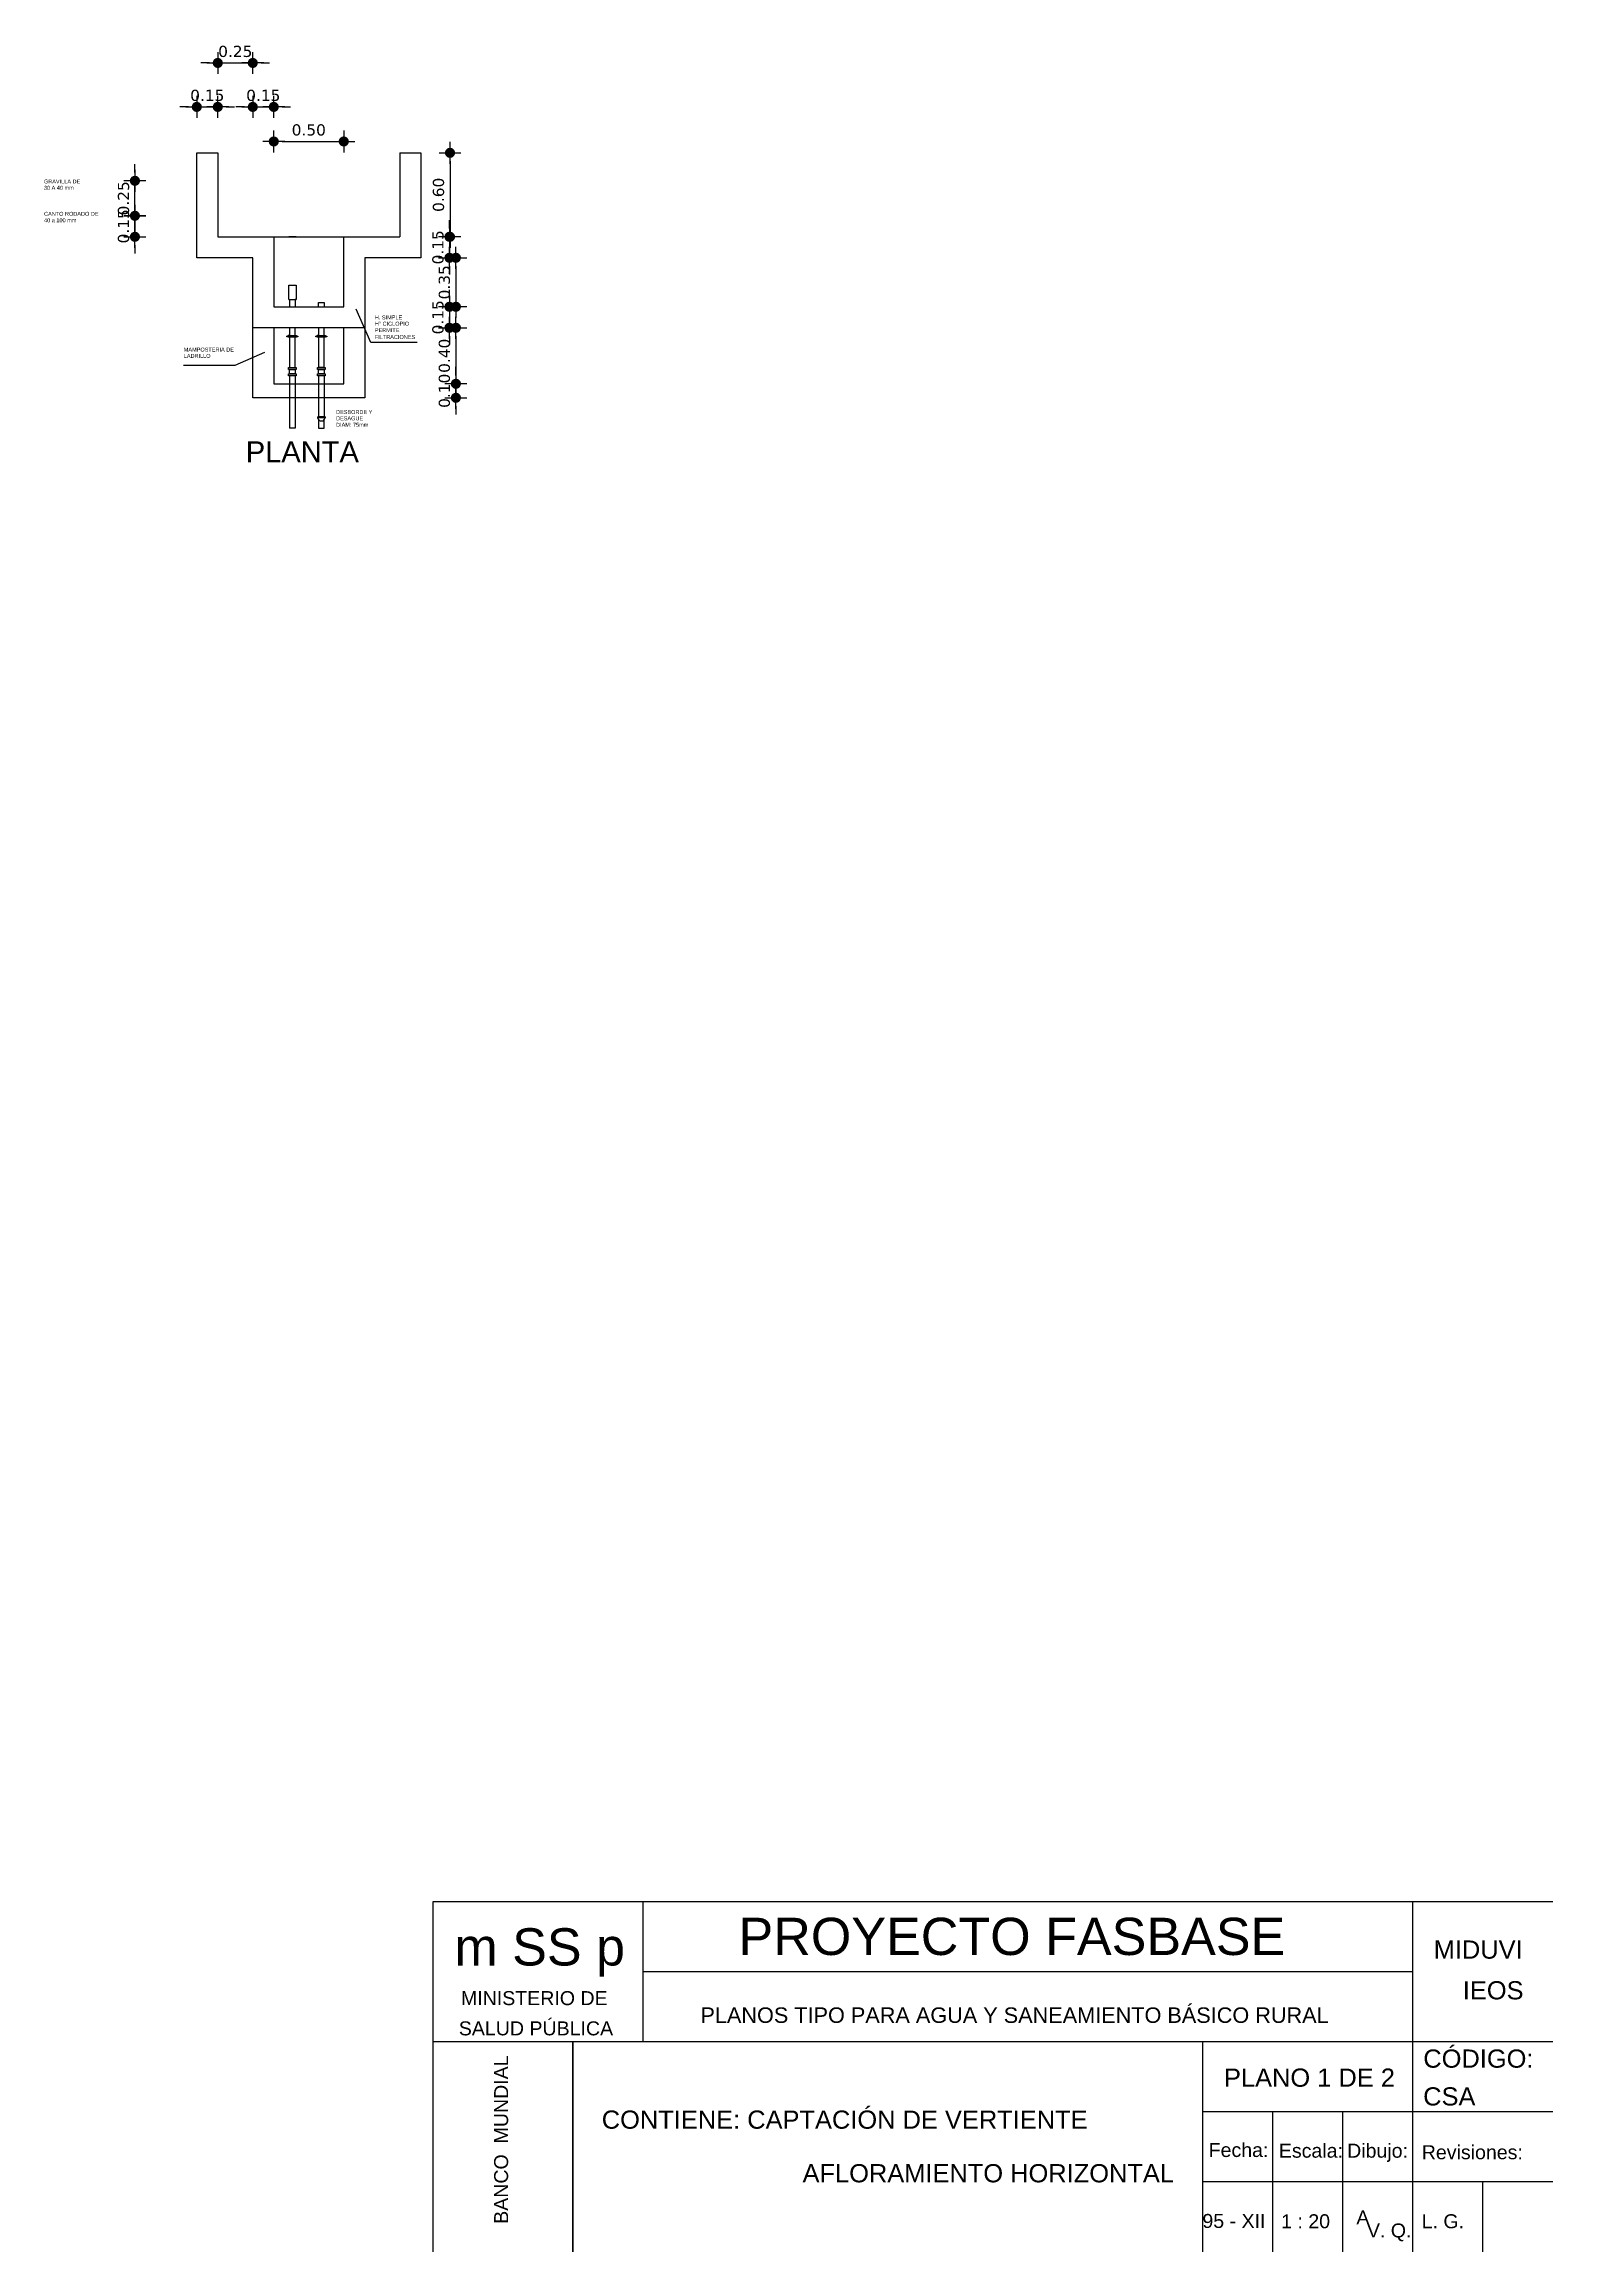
# Model space of a CAD drawing. Header units: metres. Extents: x 2029 to 4131, y 3282 to 4383.
# Drawn here: x 2217.1 to 2227.88, y 4355.27 to 4371.04 of the extents above; entities that cross this region are included whole.
import ezdxf
from ezdxf.enums import TextEntityAlignment as Align

# ---------------------------------------------------------------- set-up
doc = ezdxf.new("R2010")
doc.units = ezdxf.units.M
for name, color, linetype in [('Cota', 7, 'Continuous'), ('Cotas', 7, 'Continuous'), ('Dibujo', 7, 'Continuous'), ('Plano', 1, 'Continuous'), ('Texto', 170, 'Continuous')]:
    doc.layers.add(name, color=color, linetype=linetype)
doc.styles.add('Annotative', font='arial.ttf')
doc.styles.get("Standard").update_dxf_attribs({"font": 'arial.ttf'})
doc.styles.add('verdana', font='verdana.ttf')
doc.dimstyles.new('ISO', dxfattribs={"dimtxt": 0.08, "dimasz": 0.06, "dimexe": 0.1, "dimexo": 0.1, "dimgap": 0.04, "dimtad": 1, "dimzin": 1, "dimdsep": 46, "dimtxsty": 'verdana', "dimblk1": 'PAB', "dimblk2": 'PAB', "dimsah": 1, "dimcen": 0, "dimse1": 1, "dimse2": 1, "dimclrd": 7, "dimclre": 8, "dimclrt": 7, "dimadec": 0, "dimazin": 0, "dimtfac": 1, "dimtix": 1, "dimtmove": 0, "dimatfit": 3, "dimldrblk": 'PAB', "dimfxl": 0.1, "dimtvp": 1, "dimtolj": 1, "dimtzin": 1, "dimarcsym": 0})

msp = doc.modelspace()

# ---------------------------------------------------------------- texts
at = {"layer": 'Dibujo', "color": 0, "linetype": 'ByBlock'}
for s, height, p in [('PROYECTO FASBASE', 0.26624, (2222.062, 4357.386)), ('m SS p', 0.2662, (2220.032, 4357.311)), ('PLANOS TIPO PARA AGUA Y SANEAMIENTO BÁSICO RURAL', 0.11076, (2221.79, 4356.901))]:
    msp.add_text(s, height=height, dxfattribs=at).set_placement(p)
at = {"layer": 'Dibujo', "color": 0, "linetype": 'ByBlock', "style": 'Annotative'}
for s, p in [('MIDUVI', (2227.028, 4357.36)), ('IEOS', (2227.236, 4357.069)), ('CÓDIGO:', (2226.954, 4356.581)), ('PLANO 1 DE 2', (2225.53, 4356.445)), ('CSA', (2226.953, 4356.311)), ('CONTIENE: CAPTACIÓN DE VERTIENTE', (2221.085, 4356.145))]:
    msp.add_text(s, height=0.13, dxfattribs=at).set_placement(p)
at = {"layer": 'Dibujo', "color": 0, "linetype": 'ByBlock'}
for s, p in [('MINISTERIO DE', (2220.603, 4357.028)), ('SALUD PÚBLICA', (2220.615, 4356.812)), ('Fecha:', (2225.634, 4355.943)), ('Escala:', (2226.151, 4355.938)), ('Dibujo:', (2226.627, 4355.938)), ('Revisiones:', (2227.304, 4355.927)), ('95 - XII', (2225.601, 4355.436)), ('1 : 20', (2226.113, 4355.434)), ('A', (2226.522, 4355.461)), ('V. Q.', (2226.71, 4355.368)), ('L. G. ', (2227.113, 4355.434))]:
    msp.add_text(s, height=0.1, dxfattribs=at).set_placement(p, align=Align.CENTER)
msp.add_text('BANCO  MUNDIAL', height=0.1, rotation=90, dxfattribs=at).set_placement((2220.416, 4356.067), align=Align.CENTER)
at = {"layer": 'Dibujo', "color": 0, "linetype": 'ByBlock', "insert": (2222.469, 4355.892), "char_height": 0.13, "width": 2.96653, "attachment_point": 1}
msp.add_mtext(' AFLORAMIENTO HORIZONTAL', dxfattribs=at)
at = {"layer": 'Texto'}
for s, height, p in [('GRAVILLA DE ', 0.02834, (2217.1, 4370.042)), ('30 A 40 mm', 0.0283, (2217.1, 4369.997)), ('40 a 100 mm', 0.02834, (2217.101, 4369.765)), ('CANTO RODADO DE', 0.02834, (2217.101, 4369.811)), ('H. SIMPLE', 0.0283, (2219.464, 4369.071)), ('H° CICLOPIO', 0.02834, (2219.464, 4369.026)), ('PERMITE', 0.0283, (2219.464, 4368.98)), ('MAMPOSTERIA DE ', 0.02834, (2218.099, 4368.841)), ('LADRILLO', 0.0283, (2218.099, 4368.796)), ('FILTRACIONES', 0.02834, (2219.464, 4368.931)), ('DESBORDE Y', 0.0283, (2219.187, 4368.395)), ('DESAGUE', 0.0283, (2219.187, 4368.35)), ('PLANTA', 0.1487, (2218.542, 4368.051)), ('DIAM: 75mm', 0.0283, (2219.187, 4368.304))]:
    msp.add_text(s, height=height, dxfattribs=at).set_placement(p)

# ---------------------------------------------------------------- blocks, each defined once
blk = doc.blocks.new('PAB')
at = {"layer": 'Cotas'}
for p, q in [((-1.3, 0), (1.3, 0)), ((0, 1.3), (0, -1.3))]:
    blk.add_line(p, q, dxfattribs=at)
at = {"layer": 'Cotas', "const_width": 0.6}
blk.add_lwpolyline([(-0.3, 0, 1), (0.3, 0, 1)], format="xyb", close=True, dxfattribs=at)
blk = doc.blocks.new('*D1003')
at = {"layer": 'Cota', "color": 7, "lineweight": -2, "transparency": 16777216}
blk.add_line((2220.001, 4370.201), (2220.001, 4369.721), dxfattribs=at)
at = {"layer": 'Defpoints', "color": 0, "transparency": 16777216}
for p in [(2219.792, 4370.261), (2219.792, 4369.661), (2220.001, 4369.661)]:
    blk.add_point(p, dxfattribs=at)
at = {"layer": 'Cota', "color": 7, "lineweight": -2, "transparency": 16777216, "xscale": 0.06, "yscale": 0.06, "zscale": 0.06}
for p, rotation in [((2220.001, 4370.261), 90), ((2220.001, 4369.661), 270)]:
    blk.add_blockref('PAB', p, dxfattribs=dict(at, rotation=rotation))
at = {"layer": 'Cota', "color": 7, "transparency": 16777216, "insert": (2219.919, 4369.961), "char_height": 0.08, "attachment_point": 5, "rotation": 90, "style": 'verdana'}
blk.add_mtext('\\A1;0.60', dxfattribs=at)
blk = doc.blocks.new('*D1004')
at = {"layer": 'Cota', "color": 7, "lineweight": -2, "transparency": 16777216}
for p, q in [((2219.997, 4369.721), (2219.997, 4369.781)), ((2219.997, 4369.661), (2219.997, 4369.511)), ((2219.997, 4369.451), (2219.997, 4369.391))]:
    blk.add_line(p, q, dxfattribs=at)
at = {"layer": 'Defpoints', "color": 0, "transparency": 16777216}
for p in [(2219.792, 4369.661), (2219.792, 4369.511), (2219.997, 4369.511)]:
    blk.add_point(p, dxfattribs=at)
at = {"layer": 'Cota', "color": 7, "lineweight": -2, "transparency": 16777216, "xscale": 0.06, "yscale": 0.06, "zscale": 0.06}
for p, rotation in [((2219.997, 4369.661), 270), ((2219.997, 4369.511), 90)]:
    blk.add_blockref('PAB', p, dxfattribs=dict(at, rotation=rotation))
at = {"layer": 'Cota', "color": 7, "transparency": 16777216, "insert": (2219.915, 4369.586), "char_height": 0.08, "attachment_point": 5, "rotation": 90, "style": 'verdana'}
blk.add_mtext('\\A1;0.15', dxfattribs=at)
blk = doc.blocks.new('*D1005')
at = {"layer": 'Cota', "color": 7, "lineweight": -2, "transparency": 16777216}
blk.add_line((2220.043, 4369.451), (2220.043, 4369.221), dxfattribs=at)
at = {"layer": 'Defpoints', "color": 0, "transparency": 16777216}
for p in [(2219.792, 4369.511), (2219.792, 4369.161), (2220.043, 4369.161)]:
    blk.add_point(p, dxfattribs=at)
at = {"layer": 'Cota', "color": 7, "lineweight": -2, "transparency": 16777216, "xscale": 0.06, "yscale": 0.06, "zscale": 0.06}
for p, rotation in [((2220.043, 4369.511), 90), ((2220.043, 4369.161), 270)]:
    blk.add_blockref('PAB', p, dxfattribs=dict(at, rotation=rotation))
at = {"layer": 'Cota', "color": 7, "transparency": 16777216, "insert": (2219.961, 4369.336), "char_height": 0.08, "attachment_point": 5, "rotation": 90, "style": 'verdana'}
blk.add_mtext('\\A1;0.35', dxfattribs=at)
blk = doc.blocks.new('*D1006')
at = {"layer": 'Cota', "color": 7, "lineweight": -2, "transparency": 16777216}
for p, q in [((2219.997, 4369.221), (2219.997, 4369.281)), ((2219.997, 4369.161), (2219.997, 4369.011)), ((2219.997, 4368.951), (2219.997, 4368.891))]:
    blk.add_line(p, q, dxfattribs=at)
at = {"layer": 'Defpoints', "color": 0, "transparency": 16777216}
for p in [(2219.242, 4369.161), (2219.242, 4369.011), (2219.997, 4369.011)]:
    blk.add_point(p, dxfattribs=at)
at = {"layer": 'Cota', "color": 7, "lineweight": -2, "transparency": 16777216, "xscale": 0.06, "yscale": 0.06, "zscale": 0.06}
for p, rotation in [((2219.997, 4369.161), 270), ((2219.997, 4369.011), 90)]:
    blk.add_blockref('PAB', p, dxfattribs=dict(at, rotation=rotation))
at = {"layer": 'Cota', "color": 7, "transparency": 16777216, "insert": (2219.915, 4369.086), "char_height": 0.08, "attachment_point": 5, "rotation": 90, "style": 'verdana'}
blk.add_mtext('\\A1;0.15', dxfattribs=at)
blk = doc.blocks.new('*D1007')
at = {"layer": 'Cota', "color": 7, "lineweight": -2, "transparency": 16777216}
blk.add_line((2220.043, 4368.951), (2220.043, 4368.671), dxfattribs=at)
at = {"layer": 'Defpoints', "color": 0, "transparency": 16777216}
for p in [(2219.242, 4369.011), (2219.242, 4368.611), (2220.043, 4368.611)]:
    blk.add_point(p, dxfattribs=at)
at = {"layer": 'Cota', "color": 7, "lineweight": -2, "transparency": 16777216, "xscale": 0.06, "yscale": 0.06, "zscale": 0.06}
for p, rotation in [((2220.043, 4369.011), 90), ((2220.043, 4368.611), 270)]:
    blk.add_blockref('PAB', p, dxfattribs=dict(at, rotation=rotation))
at = {"layer": 'Cota', "color": 7, "transparency": 16777216, "insert": (2219.961, 4368.811), "char_height": 0.08, "attachment_point": 5, "rotation": 90, "style": 'verdana'}
blk.add_mtext('\\A1;0.40', dxfattribs=at)
blk = doc.blocks.new('*D1008')
at = {"layer": 'Cota', "color": 7, "lineweight": -2, "transparency": 16777216}
for p, q in [((2220.043, 4368.671), (2220.043, 4368.731)), ((2220.043, 4368.611), (2220.043, 4368.511)), ((2220.043, 4368.451), (2220.043, 4368.391))]:
    blk.add_line(p, q, dxfattribs=at)
at = {"layer": 'Defpoints', "color": 0, "transparency": 16777216}
for p in [(2219.242, 4368.611), (2219.392, 4368.511), (2220.043, 4368.511)]:
    blk.add_point(p, dxfattribs=at)
at = {"layer": 'Cota', "color": 7, "lineweight": -2, "transparency": 16777216, "xscale": 0.06, "yscale": 0.06, "zscale": 0.06}
for p, rotation in [((2220.043, 4368.611), 270), ((2220.043, 4368.511), 90)]:
    blk.add_blockref('PAB', p, dxfattribs=dict(at, rotation=rotation))
at = {"layer": 'Cota', "color": 7, "transparency": 16777216, "insert": (2219.961, 4368.561), "char_height": 0.08, "attachment_point": 5, "rotation": 90, "style": 'verdana'}
blk.add_mtext('\\A1;0.10', dxfattribs=at)
blk = doc.blocks.new('*D1009')
at = {"layer": 'Cota', "color": 7, "lineweight": -2, "transparency": 16777216}
for p, q in [((2217.75, 4370.121), (2217.75, 4370.181)), ((2217.75, 4369.811), (2217.75, 4370.061)), ((2217.75, 4369.751), (2217.75, 4369.691))]:
    blk.add_line(p, q, dxfattribs=at)
at = {"layer": 'Defpoints', "color": 0, "transparency": 16777216}
for p in [(2217.75, 4370.061), (2218.192, 4370.061), (2218.192, 4369.811)]:
    blk.add_point(p, dxfattribs=at)
at = {"layer": 'Cota', "color": 7, "lineweight": -2, "transparency": 16777216, "xscale": 0.06, "yscale": 0.06, "zscale": 0.06}
for p, rotation in [((2217.75, 4370.061), 270), ((2217.75, 4369.811), 90)]:
    blk.add_blockref('PAB', p, dxfattribs=dict(at, rotation=rotation))
at = {"layer": 'Cota', "color": 7, "transparency": 16777216, "insert": (2217.669, 4369.936), "char_height": 0.08, "attachment_point": 5, "rotation": 90, "style": 'verdana'}
blk.add_mtext('\\A1;0.25', dxfattribs=at)
blk = doc.blocks.new('*D1010')
at = {"layer": 'Cota', "color": 7, "lineweight": -2, "transparency": 16777216}
for p, q in [((2217.75, 4369.871), (2217.75, 4369.931)), ((2217.75, 4369.811), (2217.75, 4369.661)), ((2217.75, 4369.601), (2217.75, 4369.541))]:
    blk.add_line(p, q, dxfattribs=at)
at = {"layer": 'Defpoints', "color": 0, "transparency": 16777216}
for p in [(2218.192, 4369.811), (2217.75, 4369.661), (2218.192, 4369.661)]:
    blk.add_point(p, dxfattribs=at)
at = {"layer": 'Cota', "color": 7, "lineweight": -2, "transparency": 16777216, "xscale": 0.06, "yscale": 0.06, "zscale": 0.06}
for p, rotation in [((2217.75, 4369.811), 270), ((2217.75, 4369.661), 90)]:
    blk.add_blockref('PAB', p, dxfattribs=dict(at, rotation=rotation))
at = {"layer": 'Cota', "color": 7, "transparency": 16777216, "insert": (2217.669, 4369.736), "char_height": 0.08, "attachment_point": 5, "rotation": 90, "style": 'verdana'}
blk.add_mtext('\\A1;0.15', dxfattribs=at)
blk = doc.blocks.new('*D1011')
at = {"layer": 'Cota', "color": 7, "lineweight": -2, "transparency": 16777216}
for p, q in [((2218.132, 4370.589), (2218.072, 4370.589)), ((2218.192, 4370.589), (2218.342, 4370.589)), ((2218.402, 4370.589), (2218.462, 4370.589))]:
    blk.add_line(p, q, dxfattribs=at)
at = {"layer": 'Defpoints', "color": 0, "transparency": 16777216}
for p in [(2218.342, 4370.589), (2218.192, 4370.261), (2218.342, 4370.261)]:
    blk.add_point(p, dxfattribs=at)
at = {"layer": 'Cota', "color": 7, "lineweight": -2, "transparency": 16777216, "xscale": 0.06, "yscale": 0.06, "zscale": 0.06}
blk.add_blockref('PAB', (2218.192, 4370.589), dxfattribs=at)
at = {"layer": 'Cota', "color": 7, "lineweight": -2, "transparency": 16777216, "xscale": 0.06, "yscale": 0.06, "zscale": 0.06, "rotation": 180}
blk.add_blockref('PAB', (2218.342, 4370.589), dxfattribs=at)
at = {"layer": 'Cota', "color": 7, "transparency": 16777216, "insert": (2218.267, 4370.671), "char_height": 0.08, "attachment_point": 5, "style": 'verdana'}
blk.add_mtext('\\A1;0.15', dxfattribs=at)
blk = doc.blocks.new('*D1012')
at = {"layer": 'Cota', "color": 7, "lineweight": -2, "transparency": 16777216}
for p, q in [((2218.282, 4370.903), (2218.222, 4370.903)), ((2218.342, 4370.903), (2218.592, 4370.903)), ((2218.652, 4370.903), (2218.712, 4370.903))]:
    blk.add_line(p, q, dxfattribs=at)
at = {"layer": 'Defpoints', "color": 0, "transparency": 16777216}
for p in [(2218.592, 4370.903), (2218.342, 4369.511), (2218.592, 4369.511)]:
    blk.add_point(p, dxfattribs=at)
at = {"layer": 'Cota', "color": 7, "lineweight": -2, "transparency": 16777216, "xscale": 0.06, "yscale": 0.06, "zscale": 0.06}
blk.add_blockref('PAB', (2218.342, 4370.903), dxfattribs=at)
at = {"layer": 'Cota', "color": 7, "lineweight": -2, "transparency": 16777216, "xscale": 0.06, "yscale": 0.06, "zscale": 0.06, "rotation": 180}
blk.add_blockref('PAB', (2218.592, 4370.903), dxfattribs=at)
at = {"layer": 'Cota', "color": 7, "transparency": 16777216, "insert": (2218.467, 4370.985), "char_height": 0.08, "attachment_point": 5, "style": 'verdana'}
blk.add_mtext('\\A1;0.25', dxfattribs=at)
blk = doc.blocks.new('*D1013')
at = {"layer": 'Cota', "color": 7, "lineweight": -2, "transparency": 16777216}
for p, q in [((2218.532, 4370.589), (2218.472, 4370.589)), ((2218.592, 4370.589), (2218.742, 4370.589)), ((2218.802, 4370.589), (2218.862, 4370.589))]:
    blk.add_line(p, q, dxfattribs=at)
at = {"layer": 'Defpoints', "color": 0, "transparency": 16777216}
for p in [(2218.742, 4370.589), (2218.592, 4369.511), (2218.742, 4369.511)]:
    blk.add_point(p, dxfattribs=at)
at = {"layer": 'Cota', "color": 7, "lineweight": -2, "transparency": 16777216, "xscale": 0.06, "yscale": 0.06, "zscale": 0.06}
blk.add_blockref('PAB', (2218.592, 4370.589), dxfattribs=at)
at = {"layer": 'Cota', "color": 7, "lineweight": -2, "transparency": 16777216, "xscale": 0.06, "yscale": 0.06, "zscale": 0.06, "rotation": 180}
blk.add_blockref('PAB', (2218.742, 4370.589), dxfattribs=at)
at = {"layer": 'Cota', "color": 7, "transparency": 16777216, "insert": (2218.667, 4370.671), "char_height": 0.08, "attachment_point": 5, "style": 'verdana'}
blk.add_mtext('\\A1;0.15', dxfattribs=at)
blk = doc.blocks.new('*D1014')
at = {"layer": 'Cota', "color": 7, "lineweight": -2, "transparency": 16777216}
blk.add_line((2218.802, 4370.342), (2219.182, 4370.342), dxfattribs=at)
at = {"layer": 'Defpoints', "color": 0, "transparency": 16777216}
for p in [(2219.242, 4370.342), (2218.742, 4369.661), (2219.242, 4369.661)]:
    blk.add_point(p, dxfattribs=at)
at = {"layer": 'Cota', "color": 7, "lineweight": -2, "transparency": 16777216, "xscale": 0.06, "yscale": 0.06, "zscale": 0.06, "rotation": 180}
blk.add_blockref('PAB', (2218.742, 4370.342), dxfattribs=at)
at = {"layer": 'Cota', "color": 7, "lineweight": -2, "transparency": 16777216, "xscale": 0.06, "yscale": 0.06, "zscale": 0.06}
blk.add_blockref('PAB', (2219.242, 4370.342), dxfattribs=at)
at = {"layer": 'Cota', "color": 7, "transparency": 16777216, "insert": (2218.992, 4370.424), "char_height": 0.08, "attachment_point": 5, "style": 'verdana'}
blk.add_mtext('\\A1;0.50', dxfattribs=at)

# ---------------------------------------------------------------- dimensions: what is measured, and where the dimension line sits
at = {"layer": 'Cota'}
for base, p1, p2, picture, middle in [((2218.592, 4370.903), (2218.342, 4369.511), (2218.592, 4369.511), '*D1012', (2218.467, 4370.985)), ((2218.342, 4370.589), (2218.192, 4370.261), (2218.342, 4370.261), '*D1011', (2218.267, 4370.671)), ((2218.742, 4370.589), (2218.592, 4369.511), (2218.742, 4369.511), '*D1013', (2218.667, 4370.671)), ((2219.242, 4370.342), (2218.742, 4369.661), (2219.242, 4369.661), '*D1014', (2218.992, 4370.424))]:
    dim = msp.add_linear_dim(base=base, p1=p1, p2=p2, dimstyle='ISO', dxfattribs=at)
    dim.commit()
    dim.dimension.update_dxf_attribs({"geometry": picture, "text_midpoint": middle})
for base, p1, p2, picture, middle in [((2220.001, 4369.661), (2219.792, 4370.261), (2219.792, 4369.661), '*D1003', (2219.919, 4369.961)), ((2217.75, 4370.061), (2218.192, 4369.811), (2218.192, 4370.061), '*D1009', (2217.669, 4369.936)), ((2217.75, 4369.661), (2218.192, 4369.811), (2218.192, 4369.661), '*D1010', (2217.669, 4369.736)), ((2219.997, 4369.511), (2219.792, 4369.661), (2219.792, 4369.511), '*D1004', (2219.915, 4369.586)), ((2220.043, 4369.161), (2219.792, 4369.511), (2219.792, 4369.161), '*D1005', (2219.961, 4369.336)), ((2219.997, 4369.011), (2219.242, 4369.161), (2219.242, 4369.011), '*D1006', (2219.915, 4369.086)), ((2220.043, 4368.611), (2219.242, 4369.011), (2219.242, 4368.611), '*D1007', (2219.961, 4368.811)), ((2220.043, 4368.511), (2219.242, 4368.611), (2219.392, 4368.511), '*D1008', (2219.961, 4368.561))]:
    dim = msp.add_linear_dim(base=base, p1=p1, p2=p2, angle=90, dimstyle='ISO', dxfattribs=at)
    dim.commit()
    dim.dimension.update_dxf_attribs({"geometry": picture, "text_midpoint": middle})

# ---------------------------------------------------------------- linework, layer by layer
at = {"layer": 'Dibujo', "color": 0, "linetype": 'ByBlock'}
for p, q in [((2219.879, 4357.765), (2219.879, 4355.265)), ((2227.879, 4357.765), (2219.879, 4357.765)), ((2221.379, 4357.765), (2221.379, 4356.765)), ((2226.879, 4355.265), (2226.879, 4357.765)), ((2226.879, 4357.265), (2221.379, 4357.265)), ((2227.879, 4356.765), (2219.879, 4356.765)), ((2220.879, 4356.765), (2220.879, 4355.265)), ((2220.879, 4355.265), (2220.879, 4356.765)), ((2225.379, 4355.265), (2225.379, 4356.765)), ((2227.879, 4356.265), (2225.379, 4356.265)), ((2225.879, 4355.265), (2225.879, 4356.265)), ((2226.379, 4355.265), (2226.379, 4356.265)), ((2227.879, 4355.765), (2225.379, 4355.765)), ((2227.379, 4355.265), (2227.379, 4355.765))]:
    msp.add_line(p, q, dxfattribs=at)
at = {"layer": 'Plano'}
for p, q in [((2218.192, 4370.061), (2218.192, 4370.261)), ((2218.192, 4370.261), (2218.342, 4370.261)), ((2218.342, 4370.261), (2218.342, 4369.661)), ((2219.642, 4370.261), (2219.642, 4369.661)), ((2219.642, 4370.261), (2219.792, 4370.261)), ((2219.792, 4370.261), (2219.792, 4369.661)), ((2218.192, 4369.811), (2218.192, 4370.061)), ((2218.192, 4369.661), (2218.192, 4369.811)), ((2218.192, 4369.511), (2218.192, 4369.661)), ((2218.342, 4369.661), (2219.642, 4369.661)), ((2218.592, 4369.661), (2218.742, 4369.661)), ((2218.742, 4369.661), (2218.742, 4369.511)), ((2219.242, 4369.161), (2219.242, 4369.661)), ((2219.792, 4369.661), (2219.792, 4369.511)), ((2218.342, 4369.511), (2218.192, 4369.511)), ((2218.592, 4369.511), (2218.342, 4369.511)), ((2218.592, 4369.011), (2218.592, 4369.511)), ((2218.742, 4369.511), (2218.742, 4369.161)), ((2219.642, 4369.511), (2219.392, 4369.511)), ((2219.392, 4369.511), (2219.392, 4369.161)), ((2219.792, 4369.511), (2219.642, 4369.511)), ((2218.742, 4369.161), (2219.242, 4369.161)), ((2218.849, 4369.212), (2218.901, 4369.212)), ((2218.849, 4369.212), (2218.854, 4369.212)), ((2218.854, 4369.212), (2218.854, 4369.161)), ((2218.901, 4369.212), (2218.896, 4369.212)), ((2218.896, 4369.212), (2218.896, 4369.161)), ((2219.061, 4369.161), (2219.061, 4369.192)), ((2219.061, 4369.192), (2219.103, 4369.192)), ((2219.103, 4369.192), (2219.103, 4369.161)), ((2219.392, 4369.161), (2219.392, 4369.011)), ((2218.742, 4369.011), (2218.592, 4369.011)), ((2218.592, 4368.511), (2218.592, 4369.011)), ((2219.242, 4369.011), (2218.742, 4369.011)), ((2218.742, 4369.011), (2218.742, 4368.611)), ((2218.854, 4369.011), (2218.854, 4368.955)), ((2218.896, 4368.955), (2218.896, 4369.011)), ((2219.061, 4369.011), (2219.061, 4368.955)), ((2219.103, 4368.955), (2219.103, 4369.011)), ((2219.392, 4369.011), (2219.242, 4369.011)), ((2219.242, 4368.611), (2219.242, 4369.011)), ((2219.392, 4369.011), (2219.392, 4368.611)), ((2218.845, 4368.951), (2218.836, 4368.951)), ((2218.854, 4368.955), (2218.845, 4368.955)), ((2218.854, 4368.955), (2218.896, 4368.955)), ((2218.854, 4368.943), (2218.854, 4368.868)), ((2218.854, 4368.868), (2218.854, 4368.728)), ((2218.896, 4368.955), (2218.905, 4368.955)), ((2218.896, 4368.868), (2218.896, 4368.943)), ((2218.896, 4368.728), (2218.896, 4368.868)), ((2218.905, 4368.951), (2218.914, 4368.951)), ((2219.052, 4368.951), (2219.043, 4368.951)), ((2219.061, 4368.955), (2219.052, 4368.955)), ((2219.061, 4368.955), (2219.103, 4368.955)), ((2219.061, 4368.943), (2219.061, 4368.728)), ((2219.103, 4368.955), (2219.112, 4368.955)), ((2219.103, 4368.728), (2219.103, 4368.943)), ((2219.112, 4368.951), (2219.121, 4368.951)), ((2218.848, 4368.728), (2218.854, 4368.728)), ((2218.854, 4368.728), (2218.896, 4368.728)), ((2218.854, 4368.728), (2218.896, 4368.728)), ((2218.854, 4368.728), (2218.896, 4368.728)), ((2218.854, 4368.728), (2218.896, 4368.728)), ((2218.854, 4368.668), (2218.854, 4368.293)), ((2218.896, 4368.728), (2218.902, 4368.728)), ((2218.896, 4368.668), (2218.896, 4368.293)), ((2219.103, 4368.728), (2219.061, 4368.728)), ((2219.062, 4368.668), (2219.062, 4368.376)), ((2219.103, 4368.668), (2219.103, 4368.376)), ((2219.392, 4368.511), (2218.592, 4368.511)), ((2218.742, 4368.611), (2219.242, 4368.611)), ((2219.392, 4368.611), (2219.392, 4368.511)), ((2219.062, 4368.376), (2219.056, 4368.376)), ((2219.103, 4368.376), (2219.062, 4368.376)), ((2219.062, 4368.354), (2219.062, 4368.293)), ((2219.103, 4368.376), (2219.109, 4368.376)), ((2219.103, 4368.293), (2219.103, 4368.354)), ((2218.896, 4368.293), (2218.854, 4368.293)), ((2219.062, 4368.293), (2219.103, 4368.293))]:
    msp.add_line(p, q, dxfattribs=at)
for points in [[(2218.901, 4369.661), (2218.849, 4369.661)], [(2218.849, 4369.212), (2218.849, 4369.315), (2218.901, 4369.315), (2218.901, 4369.212)]]:
    msp.add_lwpolyline(points, dxfattribs=at)
for points in [[(2218.836, 4368.951), (2218.914, 4368.951), (2218.914, 4368.947), (2218.836, 4368.947)], [(2218.845, 4368.955), (2218.905, 4368.955), (2218.905, 4368.951), (2218.845, 4368.951)], [(2218.845, 4368.947), (2218.905, 4368.947), (2218.905, 4368.943), (2218.845, 4368.943)], [(2219.043, 4368.951), (2219.121, 4368.951), (2219.121, 4368.947), (2219.043, 4368.947)], [(2219.052, 4368.955), (2219.112, 4368.955), (2219.112, 4368.951), (2219.052, 4368.951)], [(2219.052, 4368.947), (2219.112, 4368.947), (2219.112, 4368.943), (2219.052, 4368.943)], [(2218.848, 4368.728), (2218.902, 4368.728), (2218.902, 4368.714), (2218.848, 4368.714)], [(2218.848, 4368.728), (2218.902, 4368.728), (2218.902, 4368.714), (2218.848, 4368.714)], [(2218.848, 4368.728), (2218.902, 4368.728), (2218.902, 4368.714), (2218.848, 4368.714)], [(2218.848, 4368.728), (2218.902, 4368.728), (2218.902, 4368.714), (2218.848, 4368.714)], [(2218.848, 4368.682), (2218.902, 4368.682), (2218.902, 4368.668), (2218.848, 4368.668)], [(2218.848, 4368.682), (2218.902, 4368.682), (2218.902, 4368.668), (2218.848, 4368.668)], [(2218.848, 4368.682), (2218.902, 4368.682), (2218.902, 4368.668), (2218.848, 4368.668)], [(2218.848, 4368.682), (2218.902, 4368.682), (2218.902, 4368.668), (2218.848, 4368.668)], [(2218.854, 4368.714), (2218.896, 4368.714), (2218.896, 4368.682), (2218.854, 4368.682)], [(2218.854, 4368.714), (2218.896, 4368.714), (2218.896, 4368.682), (2218.854, 4368.682)], [(2218.854, 4368.714), (2218.896, 4368.714), (2218.896, 4368.682), (2218.854, 4368.682)], [(2218.854, 4368.714), (2218.896, 4368.714), (2218.896, 4368.682), (2218.854, 4368.682)], [(2219.055, 4368.728), (2219.109, 4368.728), (2219.109, 4368.714), (2219.055, 4368.714)], [(2219.055, 4368.728), (2219.109, 4368.728), (2219.109, 4368.714), (2219.055, 4368.714)], [(2219.055, 4368.728), (2219.109, 4368.728), (2219.109, 4368.714), (2219.055, 4368.714)], [(2219.055, 4368.728), (2219.109, 4368.728), (2219.109, 4368.714), (2219.055, 4368.714)], [(2219.055, 4368.682), (2219.109, 4368.682), (2219.109, 4368.668), (2219.055, 4368.668)], [(2219.055, 4368.682), (2219.109, 4368.682), (2219.109, 4368.668), (2219.055, 4368.668)], [(2219.055, 4368.682), (2219.109, 4368.682), (2219.109, 4368.668), (2219.055, 4368.668)], [(2219.055, 4368.682), (2219.109, 4368.682), (2219.109, 4368.668), (2219.055, 4368.668)], [(2219.061, 4368.714), (2219.103, 4368.714), (2219.103, 4368.682), (2219.061, 4368.682)], [(2219.061, 4368.714), (2219.103, 4368.714), (2219.103, 4368.682), (2219.061, 4368.682)], [(2219.061, 4368.714), (2219.103, 4368.714), (2219.103, 4368.682), (2219.061, 4368.682)], [(2219.061, 4368.714), (2219.103, 4368.714), (2219.103, 4368.682), (2219.061, 4368.682)], [(2219.056, 4368.376), (2219.109, 4368.376), (2219.109, 4368.376), (2219.056, 4368.376)], [(2219.056, 4368.376), (2219.109, 4368.376), (2219.109, 4368.368), (2219.056, 4368.368)]]:
    msp.add_lwpolyline(points, close=True, dxfattribs=at)
msp.add_arc((2219.082, 4368.372), 0.0268, 188.7618, 351.2382, dxfattribs=at)
at = {"layer": 'Texto'}
for p, q in [((2219.435, 4368.906), (2219.33, 4369.145)), ((2218.467, 4368.745), (2218.679, 4368.838)), ((2219.766, 4368.906), (2219.435, 4368.906)), ((2218.096, 4368.745), (2218.467, 4368.745))]:
    msp.add_line(p, q, dxfattribs=at)

msp.set_redraw_order([(e.dxf.handle, doc.entitydb.next_handle()) for e in msp.query("TEXT MTEXT ATTDEF DIMENSION ARC_DIMENSION")])  # texts and dimensions are drawn at this point

doc.saveas('drawing.dxf')
